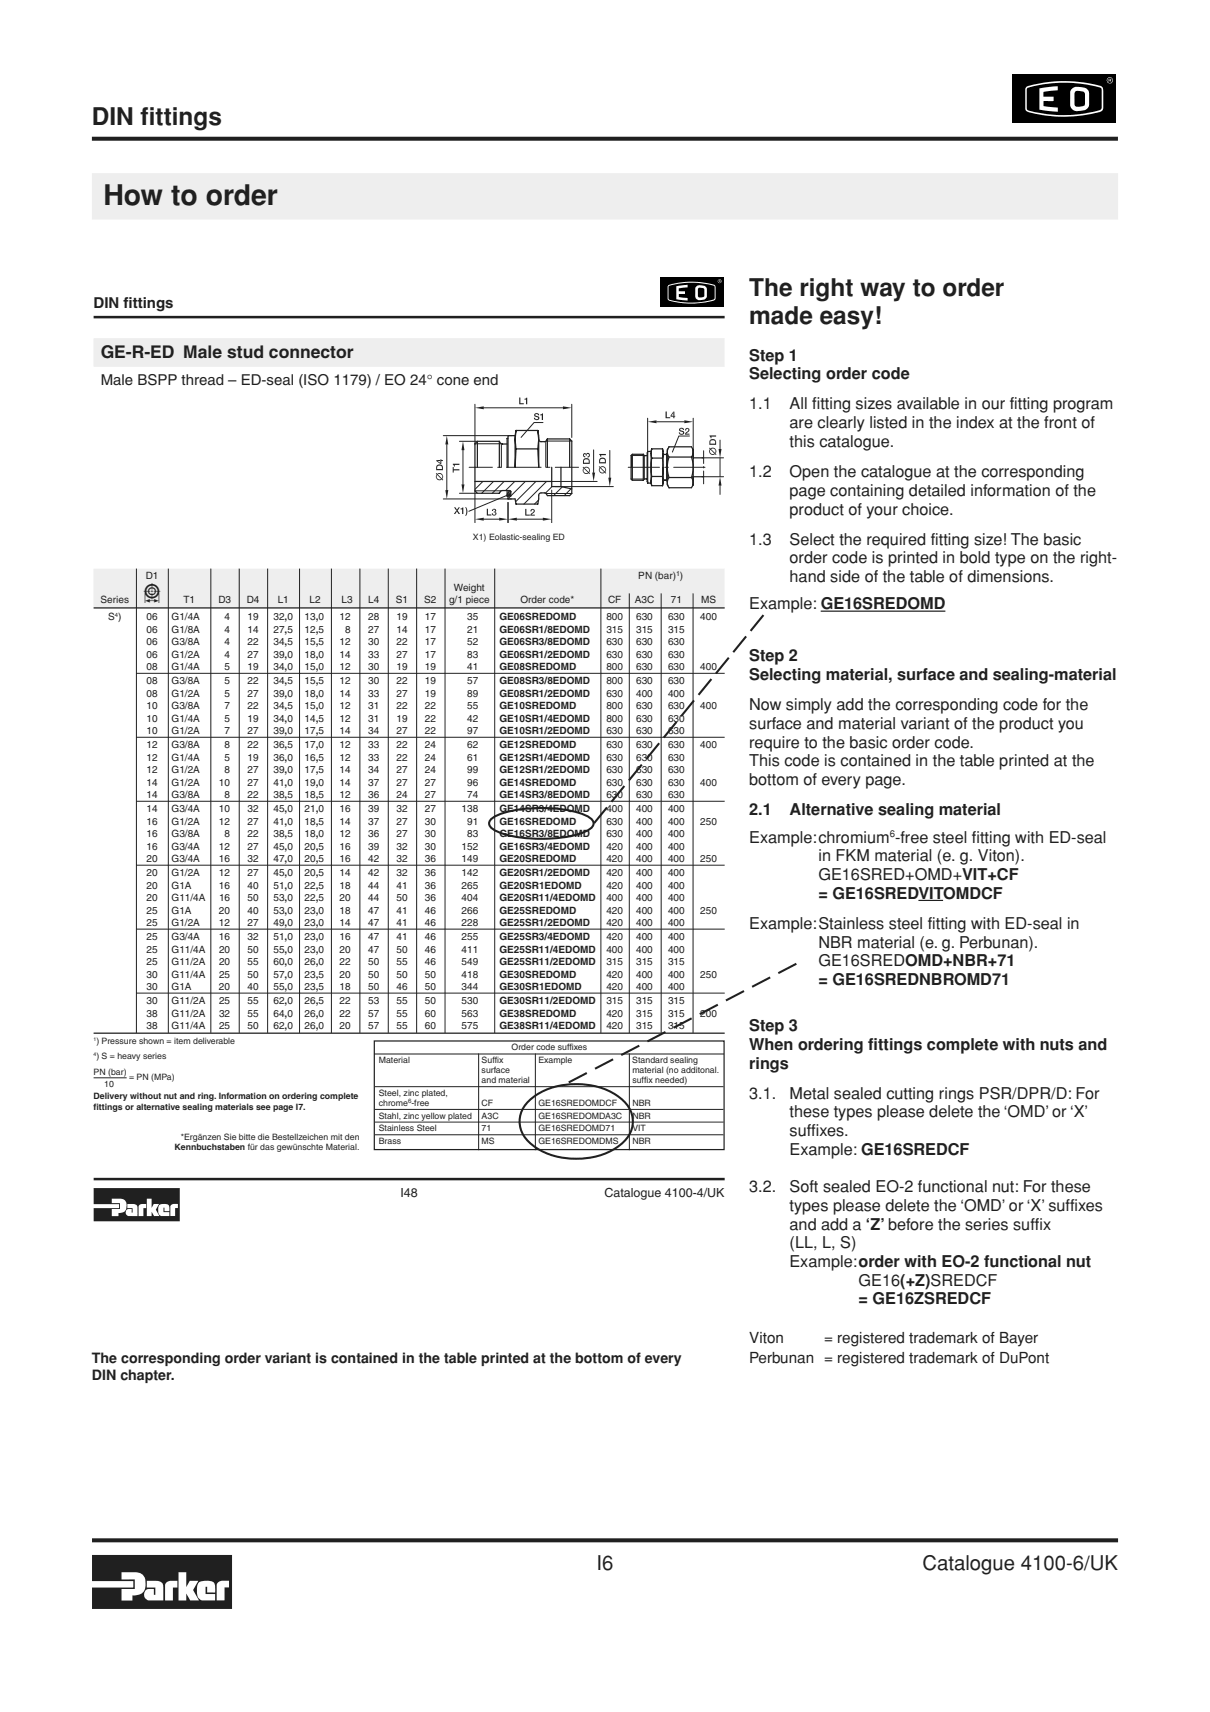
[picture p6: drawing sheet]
<svg xmlns="http://www.w3.org/2000/svg" width="210mm" height="297mm" viewBox="0 0 210 297" stroke-linecap="round" stroke-linejoin="round" font-family="sans-serif">
<defs><g id="words">
<text font-size="4.9" fill="#231f20" x="17.9" y="35.6">How to order</text>
<text font-size="4.3" fill="#231f20" x="24.9" y="104.7">5</text>
<g font-size="4.2" fill="#231f20">
<text x="15.9" y="21.6">DIN fittings</text>
<text x="130" y="51.3">The right way to order</text>
<text x="130" y="56.3">made easy!</text>
</g>
<g font-size="3.5" fill="#231f20">
<text x="103.5" y="272.4">I6</text>
<text x="160" y="272.4">Catalogue 4100-6/UK</text>
</g>
<text font-size="3" fill="#231f20" x="17.5" y="62.1">GE-R-ED Male stud connector</text>
<g font-size="2.8" fill="#231f20">
<text x="130" y="62.6">Step 1</text>
<text x="130" y="65.8">Selecting order code</text>
<text x="130" y="71">1.1</text>
<text x="137" y="71">All fitting sizes available in our fitting program</text>
<text x="137" y="74.3">are clearly listed in the index at the front of</text>
<text x="137" y="77.5">this catalogue.</text>
<text x="130" y="82.8">1.2</text>
<text x="137" y="82.8">Open the catalogue at the corresponding</text>
<text x="137" y="86">page containing detailed information of the</text>
<text x="137" y="89.3">product of your choice.</text>
<text x="130" y="94.5">1.3</text>
<text x="137" y="94.5">Select the required fitting size! The basic</text>
<text x="137" y="97.8">order code is printed in bold type on the right-</text>
<text x="137" y="101">hand side of the table of dimensions.</text>
<text x="130" y="105.7">Example: GE16SREDOMD</text>
<text x="130" y="114.7">Step 2</text>
<text x="130" y="118">Selecting material, surface and sealing-material</text>
<text x="130" y="123.2">Now simply add the corresponding code for the</text>
<text x="130" y="126.5">surface and material variant of the product you</text>
<text x="130" y="129.7">require to the basic order code.</text>
<text x="130" y="133">This code is contained in the table printed at the</text>
<text x="130" y="136.2">bottom of every page.</text>
<text x="130" y="141.4">2.1</text>
<text x="137" y="141.4">Alternative sealing material</text>
<text x="130" y="146.2">Example:chromium -free steel fitting with ED-seal</text>
<text x="142" y="149.4">in FKM material (e. g. Viton).</text>
<text x="142" y="152.7">GE16SRED+OMD+VIT+CF</text>
<text x="142" y="155.9">= GE16SREDVITOMDCF</text>
<text x="130" y="161.2">Example:Stainless steel fitting with ED-seal in</text>
<text x="142" y="164.4">NBR material (e. g. Perbunan).</text>
<text x="142" y="167.7">GE16SREDOMD+NBR+71</text>
<text x="142" y="170.9">= GE16SREDNBROMD71</text>
<text x="130" y="178.9">Step 3</text>
<text x="130" y="182.1">When ordering fittings complete with nuts and</text>
<text x="130" y="185.4">rings</text>
<text x="130" y="190.6">3.1.</text>
<text x="137" y="190.6">Metal sealed cutting rings PSR/DPR/D: For</text>
<text x="137" y="193.9">these types please delete the ‘OMD’ or ‘X’</text>
<text x="137" y="197.1">suffixes.</text>
<text x="137" y="200.4">Example: GE16SREDCF</text>
<text x="130" y="206.9">3.2.</text>
<text x="137" y="206.9">Soft sealed EO-2 functional nut: For these</text>
<text x="137" y="210.1">types please delete the ‘OMD’ or ‘X’ suffixes</text>
<text x="137" y="213.3">and add a ‘Z’ before the series suffix</text>
<text x="137" y="219.8">Example:order with EO-2 functional nut</text>
<text x="137" y="216.6">(LL, L, S)</text>
<text x="149" y="223.1">GE16(+Z)SREDCF</text>
<text x="149" y="226.3">= GE16ZSREDCF</text>
</g>
<g font-size="2.6" fill="#231f20">
<text x="16.2" y="53.5">DIN fittings</text>
<text x="17.5" y="66.9">Male BSPP thread – ED-seal (ISO 1179) / EO 24° cone end</text>
<text x="130" y="233">Viton</text>
<text x="143" y="233">= registered trademark of Bayer</text>
<text x="130" y="236.4">Perbunan = registered trademark of DuPont</text>
</g>
<g font-size="2.5" fill="#231f20">
<text x="15.9" y="236.5">The corresponding order variant is contained in the table printed at the bottom of every</text>
<text x="15.9" y="239.5">DIN chapter.</text>
</g>
<g font-size="2.2" fill="#231f20">
<text x="69.5" y="207.7">I48</text>
<text x="104.8" y="207.7">Catalogue 4100-4/UK</text>
</g>
<g font-size="1.7" fill="#231f20">
<text x="25.3" y="100.5">D1</text>
<text x="110.7" y="100.5">PN (bar) )</text>
<text x="17.5" y="104.7">Series</text>
<text x="18.8" y="107.6">S )</text>
<text x="25.4" y="107.6">06</text>
<text x="29.8" y="107.6">G1/4A</text>
<text x="31.8" y="104.7">T1</text>
<text x="37.9" y="104.7">D3</text>
<text x="39" y="107.6">4</text>
<text x="42.8" y="104.7">D4</text>
<text x="42.9" y="107.6">19</text>
<text x="47.4" y="107.6">32,0</text>
<text x="48.2" y="104.7">L1</text>
<text x="52.8" y="107.6">13,0</text>
<text x="53.7" y="104.7">L2</text>
<text x="58.9" y="107.6">12</text>
<text x="59.3" y="104.7">L3</text>
<text x="63.9" y="107.6">28</text>
<text x="63.9" y="104.7">L4</text>
<text x="68.7" y="104.7">S1</text>
<text x="68.8" y="107.6">19</text>
<text x="73.6" y="104.7">S2</text>
<text x="73.7" y="107.6">17</text>
<text x="77.9" y="104.7">g/1 piece</text>
<text x="78.7" y="102.6">Weight</text>
<text x="81" y="107.6">35</text>
<text x="86.6" y="107.6">GE06SREDOMD</text>
<text x="90.3" y="104.7">Order code*</text>
<text x="105.2" y="107.6">800</text>
<text x="105.5" y="104.7">CF</text>
<text x="110.1" y="104.7">A3C</text>
<text x="110.4" y="107.6">630</text>
<text x="115.9" y="107.6">630</text>
<text x="116.4" y="104.7">71</text>
<text x="121.5" y="107.6">400</text>
<text x="121.6" y="104.7">MS</text>
<text x="25.4" y="109.8">06</text>
<text x="25.4" y="112">06</text>
<text x="29.8" y="109.8">G1/8A</text>
<text x="29.8" y="112">G3/8A</text>
<text x="39" y="109.8">4</text>
<text x="39" y="112">4</text>
<text x="42.9" y="109.8">14</text>
<text x="42.9" y="112">22</text>
<text x="47.4" y="109.8">27,5</text>
<text x="47.4" y="112">34,5</text>
<text x="52.8" y="109.8">12,5</text>
<text x="52.8" y="112">15,5</text>
<text x="58.9" y="112">12</text>
<text x="59.9" y="109.8">8</text>
<text x="63.9" y="109.8">27</text>
<text x="63.9" y="112">30</text>
<text x="68.8" y="109.8">14</text>
<text x="68.8" y="112">22</text>
<text x="73.7" y="109.8">17</text>
<text x="73.7" y="112">17</text>
<text x="81" y="109.8">21</text>
<text x="81" y="112">52</text>
<text x="86.6" y="109.8">GE06SR1/8EDOMD</text>
<text x="86.6" y="112">GE06SR3/8EDOMD</text>
<text x="105.2" y="109.8">315</text>
<text x="105.2" y="112">630</text>
<text x="110.4" y="109.8">315</text>
<text x="110.4" y="112">630</text>
<text x="115.9" y="109.8">315</text>
<text x="115.9" y="112">630</text>
<text x="25.4" y="114.2">06</text>
<text x="25.4" y="116.3">08</text>
<text x="25.4" y="118.7">08</text>
<text x="29.8" y="114.2">G1/2A</text>
<text x="29.8" y="116.3">G1/4A</text>
<text x="29.8" y="118.7">G3/8A</text>
<text x="39" y="114.2">4</text>
<text x="39" y="116.3">5</text>
<text x="39" y="118.7">5</text>
<text x="42.9" y="114.2">27</text>
<text x="42.9" y="116.3">19</text>
<text x="42.9" y="118.7">22</text>
<text x="47.4" y="114.2">39,0</text>
<text x="47.4" y="116.3">34,0</text>
<text x="47.4" y="118.7">34,5</text>
<text x="52.8" y="114.2">18,0</text>
<text x="52.8" y="116.3">15,0</text>
<text x="52.8" y="118.7">15,5</text>
<text x="58.9" y="114.2">14</text>
<text x="58.9" y="116.3">12</text>
<text x="58.9" y="118.7">12</text>
<text x="63.9" y="114.2">33</text>
<text x="63.9" y="116.3">30</text>
<text x="63.9" y="118.7">30</text>
<text x="68.8" y="114.2">27</text>
<text x="68.8" y="116.3">19</text>
<text x="68.8" y="118.7">22</text>
<text x="73.7" y="114.2">17</text>
<text x="73.7" y="116.3">19</text>
<text x="73.7" y="118.7">19</text>
<text x="81" y="114.2">83</text>
<text x="81" y="116.3">41</text>
<text x="81" y="118.7">57</text>
<text x="86.6" y="114.2">GE06SR1/2EDOMD</text>
<text x="86.6" y="116.3">GE08SREDOMD</text>
<text x="86.6" y="118.7">GE08SR3/8EDOMD</text>
<text x="105.2" y="114.2">630</text>
<text x="105.2" y="116.3">800</text>
<text x="105.2" y="118.7">800</text>
<text x="110.4" y="114.2">630</text>
<text x="110.4" y="116.3">630</text>
<text x="110.4" y="118.7">630</text>
<text x="115.9" y="114.2">630</text>
<text x="115.9" y="116.3">630</text>
<text x="115.9" y="118.7">630</text>
<text x="121.5" y="116.3">400</text>
<text x="25.4" y="120.9">08</text>
<text x="25.4" y="123.1">10</text>
<text x="25.4" y="125.3">10</text>
<text x="29.8" y="120.9">G1/2A</text>
<text x="29.8" y="123.1">G3/8A</text>
<text x="29.8" y="125.3">G1/4A</text>
<text x="39" y="120.9">5</text>
<text x="39" y="123.1">7</text>
<text x="39" y="125.3">5</text>
<text x="42.9" y="120.9">27</text>
<text x="42.9" y="123.1">22</text>
<text x="42.9" y="125.3">19</text>
<text x="47.4" y="120.9">39,0</text>
<text x="47.4" y="123.1">34,5</text>
<text x="47.4" y="125.3">34,0</text>
<text x="52.8" y="120.9">18,0</text>
<text x="52.8" y="123.1">15,0</text>
<text x="52.8" y="125.3">14,5</text>
<text x="58.9" y="120.9">14</text>
<text x="58.9" y="123.1">12</text>
<text x="58.9" y="125.3">12</text>
<text x="63.9" y="120.9">33</text>
<text x="63.9" y="123.1">31</text>
<text x="63.9" y="125.3">31</text>
<text x="68.8" y="120.9">27</text>
<text x="68.8" y="123.1">22</text>
<text x="68.8" y="125.3">19</text>
<text x="73.7" y="120.9">19</text>
<text x="73.7" y="123.1">22</text>
<text x="73.7" y="125.3">22</text>
<text x="81" y="120.9">89</text>
<text x="81" y="123.1">55</text>
<text x="81" y="125.3">42</text>
<text x="86.6" y="120.9">GE08SR1/2EDOMD</text>
<text x="86.6" y="123.1">GE10SREDOMD</text>
<text x="86.6" y="125.3">GE10SR1/4EDOMD</text>
<text x="105.2" y="120.9">630</text>
<text x="105.2" y="123.1">800</text>
<text x="105.2" y="125.3">800</text>
<text x="110.4" y="120.9">400</text>
<text x="110.4" y="123.1">630</text>
<text x="110.4" y="125.3">630</text>
<text x="115.9" y="120.9">400</text>
<text x="115.9" y="123.1">630</text>
<text x="115.9" y="125.3">630</text>
<text x="121.5" y="123.1">400</text>
<text x="25.4" y="127.4">10</text>
<text x="25.4" y="129.8">12</text>
<text x="29.8" y="127.4">G1/2A</text>
<text x="29.8" y="129.8">G3/8A</text>
<text x="39" y="127.4">7</text>
<text x="39" y="129.8">8</text>
<text x="42.9" y="127.4">27</text>
<text x="42.9" y="129.8">22</text>
<text x="47.4" y="127.4">39,0</text>
<text x="47.4" y="129.8">36,5</text>
<text x="52.8" y="127.4">17,5</text>
<text x="52.8" y="129.8">17,0</text>
<text x="58.9" y="127.4">14</text>
<text x="58.9" y="129.8">12</text>
<text x="63.9" y="127.4">34</text>
<text x="63.9" y="129.8">33</text>
<text x="68.8" y="127.4">27</text>
<text x="68.8" y="129.8">22</text>
<text x="73.7" y="127.4">22</text>
<text x="73.7" y="129.8">24</text>
<text x="81" y="127.4">97</text>
<text x="81" y="129.8">62</text>
<text x="86.6" y="127.4">GE10SR1/2EDOMD</text>
<text x="86.6" y="129.8">GE12SREDOMD</text>
<text x="105.2" y="127.4">630</text>
<text x="105.2" y="129.8">630</text>
<text x="110.4" y="127.4">630</text>
<text x="110.4" y="129.8">630</text>
<text x="115.9" y="127.4">630</text>
<text x="115.9" y="129.8">630</text>
<text x="121.5" y="129.8">400</text>
<text x="25.4" y="132">12</text>
<text x="25.4" y="134.2">12</text>
<text x="25.4" y="136.4">14</text>
<text x="29.8" y="136.4">G1/2A</text>
<text x="29.8" y="132">G1/4A</text>
<text x="29.8" y="134.2">G1/2A</text>
<text x="38" y="136.4">10</text>
<text x="39" y="132">5</text>
<text x="39" y="134.2">8</text>
<text x="42.9" y="136.4">27</text>
<text x="42.9" y="132">19</text>
<text x="42.9" y="134.2">27</text>
<text x="47.4" y="136.4">41,0</text>
<text x="47.4" y="132">36,0</text>
<text x="47.4" y="134.2">39,0</text>
<text x="52.8" y="132">16,5</text>
<text x="52.8" y="134.2">17,5</text>
<text x="52.8" y="136.4">19,0</text>
<text x="58.9" y="132">12</text>
<text x="58.9" y="134.2">14</text>
<text x="58.9" y="136.4">14</text>
<text x="63.9" y="132">33</text>
<text x="63.9" y="134.2">34</text>
<text x="63.9" y="136.4">37</text>
<text x="68.8" y="132">22</text>
<text x="68.8" y="134.2">27</text>
<text x="68.8" y="136.4">27</text>
<text x="73.7" y="132">24</text>
<text x="73.7" y="134.2">24</text>
<text x="73.7" y="136.4">27</text>
<text x="81" y="132">61</text>
<text x="81" y="134.2">99</text>
<text x="81" y="136.4">96</text>
<text x="86.6" y="132">GE12SR1/4EDOMD</text>
<text x="86.6" y="134.2">GE12SR1/2EDOMD</text>
<text x="86.6" y="136.4">GE14SREDOMD</text>
<text x="105.2" y="132">630</text>
<text x="105.2" y="134.2">630</text>
<text x="105.2" y="136.4">630</text>
<text x="110.4" y="132">630</text>
<text x="110.4" y="134.2">630</text>
<text x="110.4" y="136.4">630</text>
<text x="115.9" y="132">630</text>
<text x="115.9" y="134.2">630</text>
<text x="115.9" y="136.4">630</text>
<text x="121.5" y="136.4">400</text>
<text x="25.4" y="138.5">14</text>
<text x="25.4" y="140.9">14</text>
<text x="25.4" y="143.1">16</text>
<text x="29.8" y="140.9">G3/4A</text>
<text x="29.8" y="143.1">G1/2A</text>
<text x="29.8" y="138.5">G3/8A</text>
<text x="38" y="140.9">10</text>
<text x="38" y="143.1">12</text>
<text x="39" y="138.5">8</text>
<text x="42.9" y="140.9">32</text>
<text x="42.9" y="143.1">27</text>
<text x="42.9" y="138.5">22</text>
<text x="47.4" y="140.9">45,0</text>
<text x="47.4" y="143.1">41,0</text>
<text x="47.4" y="138.5">38,5</text>
<text x="52.8" y="138.5">18,5</text>
<text x="52.8" y="140.9">21,0</text>
<text x="52.8" y="143.1">18,5</text>
<text x="58.9" y="138.5">12</text>
<text x="58.9" y="140.9">16</text>
<text x="58.9" y="143.1">14</text>
<text x="63.9" y="138.5">36</text>
<text x="63.9" y="140.9">39</text>
<text x="63.9" y="143.1">37</text>
<text x="68.8" y="138.5">24</text>
<text x="68.8" y="140.9">32</text>
<text x="68.8" y="143.1">27</text>
<text x="73.7" y="140.9">27</text>
<text x="73.7" y="138.5">27</text>
<text x="73.7" y="143.1">30</text>
<text x="80.1" y="140.9">138</text>
<text x="81" y="138.5">74</text>
<text x="81" y="143.1">91</text>
<text x="86.6" y="138.5">GE14SR3/8EDOMD</text>
<text x="86.6" y="140.9">GE14SR3/4EDOMD</text>
<text x="86.6" y="143.1">GE16SREDOMD</text>
<text x="105.2" y="138.5">630</text>
<text x="105.2" y="140.9">400</text>
<text x="105.2" y="143.1">630</text>
<text x="110.4" y="138.5">630</text>
<text x="110.4" y="140.9">400</text>
<text x="110.4" y="143.1">400</text>
<text x="115.9" y="138.5">630</text>
<text x="115.9" y="140.9">400</text>
<text x="115.9" y="143.1">400</text>
<text x="121.5" y="143.1">250</text>
<text x="25.4" y="145.3">16</text>
<text x="25.4" y="147.4">16</text>
<text x="25.4" y="149.6">20</text>
<text x="29.8" y="147.4">G3/4A</text>
<text x="29.8" y="149.6">G3/4A</text>
<text x="29.8" y="145.3">G3/8A</text>
<text x="38" y="147.4">12</text>
<text x="38" y="149.6">16</text>
<text x="39" y="145.3">8</text>
<text x="42.9" y="147.4">27</text>
<text x="42.9" y="149.6">32</text>
<text x="42.9" y="145.3">22</text>
<text x="47.4" y="147.4">45,0</text>
<text x="47.4" y="149.6">47,0</text>
<text x="47.4" y="145.3">38,5</text>
<text x="52.8" y="145.3">18,0</text>
<text x="52.8" y="147.4">20,5</text>
<text x="52.8" y="149.6">20,5</text>
<text x="58.9" y="145.3">12</text>
<text x="58.9" y="147.4">16</text>
<text x="58.9" y="149.6">16</text>
<text x="63.9" y="145.3">36</text>
<text x="63.9" y="147.4">39</text>
<text x="63.9" y="149.6">42</text>
<text x="68.8" y="145.3">27</text>
<text x="68.8" y="147.4">32</text>
<text x="68.8" y="149.6">32</text>
<text x="73.7" y="147.4">30</text>
<text x="73.7" y="149.6">36</text>
<text x="73.7" y="145.3">30</text>
<text x="80.1" y="147.4">152</text>
<text x="80.1" y="149.6">149</text>
<text x="81" y="145.3">83</text>
<text x="86.6" y="145.3">GE16SR3/8EDOMD</text>
<text x="86.6" y="147.4">GE16SR3/4EDOMD</text>
<text x="86.6" y="149.6">GE20SREDOMD</text>
<text x="105.2" y="145.3">630</text>
<text x="105.2" y="147.4">420</text>
<text x="105.2" y="149.6">420</text>
<text x="110.4" y="145.3">400</text>
<text x="110.4" y="147.4">400</text>
<text x="110.4" y="149.6">400</text>
<text x="115.9" y="145.3">400</text>
<text x="115.9" y="147.4">400</text>
<text x="115.9" y="149.6">400</text>
<text x="121.5" y="149.6">250</text>
<text x="154.4" y="145.3">6</text>
<text x="25.4" y="152">20</text>
<text x="25.4" y="154.2">20</text>
<text x="29.8" y="154.2">G1A</text>
<text x="29.8" y="152">G1/2A</text>
<text x="38" y="152">12</text>
<text x="38" y="154.2">16</text>
<text x="42.9" y="152">27</text>
<text x="42.9" y="154.2">40</text>
<text x="47.4" y="152">45,0</text>
<text x="47.4" y="154.2">51,0</text>
<text x="52.8" y="152">20,5</text>
<text x="52.8" y="154.2">22,5</text>
<text x="58.9" y="152">14</text>
<text x="58.9" y="154.2">18</text>
<text x="63.9" y="152">42</text>
<text x="63.9" y="154.2">44</text>
<text x="68.8" y="152">32</text>
<text x="68.8" y="154.2">41</text>
<text x="73.7" y="152">36</text>
<text x="73.7" y="154.2">36</text>
<text x="80.1" y="152">142</text>
<text x="80.1" y="154.2">265</text>
<text x="86.6" y="152">GE20SR1/2EDOMD</text>
<text x="86.6" y="154.2">GE20SR1EDOMD</text>
<text x="105.2" y="152">420</text>
<text x="105.2" y="154.2">420</text>
<text x="110.4" y="152">400</text>
<text x="110.4" y="154.2">400</text>
<text x="115.9" y="152">400</text>
<text x="115.9" y="154.2">400</text>
<text x="25.4" y="156.4">20</text>
<text x="25.4" y="158.5">25</text>
<text x="25.4" y="160.7">25</text>
<text x="29.8" y="156.4">G11/4A</text>
<text x="29.8" y="158.5">G1A</text>
<text x="29.8" y="160.7">G1/2A</text>
<text x="38" y="160.7">12</text>
<text x="38" y="158.5">20</text>
<text x="38" y="156.4">16</text>
<text x="42.9" y="160.7">27</text>
<text x="42.9" y="158.5">40</text>
<text x="42.9" y="156.4">50</text>
<text x="47.4" y="160.7">49,0</text>
<text x="47.4" y="158.5">53,0</text>
<text x="47.4" y="156.4">53,0</text>
<text x="52.8" y="156.4">22,5</text>
<text x="52.8" y="158.5">23,0</text>
<text x="52.8" y="160.7">23,0</text>
<text x="58.9" y="156.4">20</text>
<text x="58.9" y="158.5">18</text>
<text x="58.9" y="160.7">14</text>
<text x="63.9" y="156.4">44</text>
<text x="63.9" y="158.5">47</text>
<text x="63.9" y="160.7">47</text>
<text x="68.8" y="156.4">50</text>
<text x="68.8" y="158.5">41</text>
<text x="68.8" y="160.7">41</text>
<text x="73.7" y="156.4">36</text>
<text x="73.7" y="158.5">46</text>
<text x="73.7" y="160.7">46</text>
<text x="80.1" y="156.4">404</text>
<text x="80.1" y="158.5">266</text>
<text x="80.1" y="160.7">228</text>
<text x="86.6" y="156.4">GE20SR11/4EDOMD</text>
<text x="86.6" y="158.5">GE25SREDOMD</text>
<text x="86.6" y="160.7">GE25SR1/2EDOMD</text>
<text x="105.2" y="156.4">400</text>
<text x="105.2" y="158.5">420</text>
<text x="105.2" y="160.7">420</text>
<text x="110.4" y="156.4">400</text>
<text x="110.4" y="158.5">400</text>
<text x="110.4" y="160.7">400</text>
<text x="115.9" y="156.4">400</text>
<text x="115.9" y="158.5">400</text>
<text x="115.9" y="160.7">400</text>
<text x="121.5" y="158.5">250</text>
<text x="25.4" y="163.1">25</text>
<text x="25.4" y="165.3">25</text>
<text x="25.4" y="167.5">25</text>
<text x="29.8" y="165.3">G11/4A</text>
<text x="29.8" y="167.5">G11/2A</text>
<text x="29.8" y="163.1">G3/4A</text>
<text x="38" y="163.1">16</text>
<text x="38" y="165.3">20</text>
<text x="38" y="167.5">20</text>
<text x="42.9" y="163.1">32</text>
<text x="42.9" y="165.3">50</text>
<text x="42.9" y="167.5">55</text>
<text x="47.4" y="163.1">51,0</text>
<text x="47.4" y="165.3">55,0</text>
<text x="47.4" y="167.5">60,0</text>
<text x="52.8" y="163.1">23,0</text>
<text x="52.8" y="165.3">23,0</text>
<text x="52.8" y="167.5">26,0</text>
<text x="58.9" y="163.1">16</text>
<text x="58.9" y="165.3">20</text>
<text x="58.9" y="167.5">22</text>
<text x="63.9" y="163.1">47</text>
<text x="63.9" y="165.3">47</text>
<text x="63.9" y="167.5">50</text>
<text x="68.8" y="163.1">41</text>
<text x="68.8" y="165.3">50</text>
<text x="68.8" y="167.5">55</text>
<text x="73.7" y="163.1">46</text>
<text x="73.7" y="165.3">46</text>
<text x="73.7" y="167.5">46</text>
<text x="80.1" y="163.1">255</text>
<text x="80.1" y="165.3">411</text>
<text x="80.1" y="167.5">549</text>
<text x="86.6" y="163.1">GE25SR3/4EDOMD</text>
<text x="86.6" y="165.3">GE25SR11/4EDOMD</text>
<text x="86.6" y="167.5">GE25SR11/2EDOMD</text>
<text x="105.2" y="163.1">420</text>
<text x="105.2" y="165.3">400</text>
<text x="105.2" y="167.5">315</text>
<text x="110.4" y="163.1">400</text>
<text x="110.4" y="165.3">400</text>
<text x="110.4" y="167.5">315</text>
<text x="115.9" y="163.1">400</text>
<text x="115.9" y="165.3">400</text>
<text x="115.9" y="167.5">315</text>
<text x="25.4" y="169.6">30</text>
<text x="25.4" y="171.8">30</text>
<text x="29.8" y="169.6">G11/4A</text>
<text x="29.8" y="171.8">G1A</text>
<text x="38" y="171.8">20</text>
<text x="38" y="169.6">25</text>
<text x="42.9" y="171.8">40</text>
<text x="42.9" y="169.6">50</text>
<text x="47.4" y="171.8">55,0</text>
<text x="47.4" y="169.6">57,0</text>
<text x="52.8" y="169.6">23,5</text>
<text x="52.8" y="171.8">23,5</text>
<text x="58.9" y="169.6">20</text>
<text x="58.9" y="171.8">18</text>
<text x="63.9" y="169.6">50</text>
<text x="63.9" y="171.8">50</text>
<text x="68.8" y="169.6">50</text>
<text x="68.8" y="171.8">46</text>
<text x="73.7" y="169.6">50</text>
<text x="73.7" y="171.8">50</text>
<text x="80.1" y="169.6">418</text>
<text x="80.1" y="171.8">344</text>
<text x="86.6" y="169.6">GE30SREDOMD</text>
<text x="86.6" y="171.8">GE30SR1EDOMD</text>
<text x="105.2" y="169.6">420</text>
<text x="105.2" y="171.8">420</text>
<text x="110.4" y="169.6">400</text>
<text x="110.4" y="171.8">400</text>
<text x="115.9" y="169.6">400</text>
<text x="115.9" y="171.8">400</text>
<text x="121.5" y="169.6">250</text>
<text x="25.4" y="174.2">30</text>
<text x="25.4" y="176.4">38</text>
<text x="25.4" y="178.6">38</text>
<text x="29.8" y="174.2">G11/2A</text>
<text x="29.8" y="176.4">G11/2A</text>
<text x="29.8" y="178.6">G11/4A</text>
<text x="38" y="174.2">25</text>
<text x="38" y="176.4">32</text>
<text x="38" y="178.6">25</text>
<text x="42.9" y="174.2">55</text>
<text x="42.9" y="176.4">55</text>
<text x="42.9" y="178.6">50</text>
<text x="47.4" y="174.2">62,0</text>
<text x="47.4" y="176.4">64,0</text>
<text x="47.4" y="178.6">62,0</text>
<text x="52.8" y="174.2">26,5</text>
<text x="52.8" y="176.4">26,0</text>
<text x="52.8" y="178.6">26,0</text>
<text x="58.9" y="174.2">22</text>
<text x="58.9" y="176.4">22</text>
<text x="58.9" y="178.6">20</text>
<text x="63.9" y="174.2">53</text>
<text x="63.9" y="176.4">57</text>
<text x="63.9" y="178.6">57</text>
<text x="68.8" y="174.2">55</text>
<text x="68.8" y="176.4">55</text>
<text x="68.8" y="178.6">55</text>
<text x="73.7" y="174.2">50</text>
<text x="73.7" y="176.4">60</text>
<text x="73.7" y="178.6">60</text>
<text x="80.1" y="174.2">530</text>
<text x="80.1" y="176.4">563</text>
<text x="80.1" y="178.6">575</text>
<text x="86.6" y="174.2">GE30SR11/2EDOMD</text>
<text x="86.6" y="176.4">GE38SREDOMD</text>
<text x="86.6" y="178.6">GE38SR11/4EDOMD</text>
<text x="105.2" y="174.2">315</text>
<text x="105.2" y="176.4">420</text>
<text x="105.2" y="178.6">420</text>
<text x="110.4" y="174.2">315</text>
<text x="110.4" y="176.4">315</text>
<text x="110.4" y="178.6">315</text>
<text x="115.9" y="174.2">315</text>
<text x="115.9" y="176.4">315</text>
<text x="115.9" y="178.6">315</text>
<text x="121.5" y="176.4">200</text>
</g>
<g font-size="1.5" fill="#231f20">
<text x="82" y="93.7">X1) Eolastic-sealing ED</text>
<text x="16.7" y="181.2">) Pressure shown = item deliverable</text>
<text x="16.7" y="183.7">) S = heavy series</text>
<text x="65.7" y="184.5">Material</text>
<text x="83.5" y="184.5">Suffix</text>
<text x="88.7" y="182.3">Order code suffixes</text>
<text x="93.4" y="184.5">Example</text>
<text x="109.7" y="184.5">Standard sealing</text>
<text x="16.2" y="186.4">PN (bar)</text>
<text x="16.2" y="190.7">Delivery without nut and ring. Information on ordering complete</text>
<text x="18.1" y="188.6">10</text>
<text x="22.4" y="187.4">= PN (MPa)</text>
<text x="65.7" y="191.9">chrome -free</text>
<text x="65.7" y="190.1">Steel, zinc plated,</text>
<text x="83.5" y="186.2">surface</text>
<text x="83.6" y="187.9">and material</text>
<text x="83.6" y="191.9">CF</text>
<text x="93.4" y="191.9">GE16SREDOMDCF</text>
<text x="109.7" y="186.2">material (no additonal.</text>
<text x="109.7" y="187.9">suffix needed)</text>
<text x="109.7" y="191.9">NBR</text>
<text x="16.2" y="192.6">fittings or alternative sealing materials see page I7.</text>
<text x="31.3" y="197.7">*Ergänzen Sie bitte die Bestellzeichen mit den</text>
<text x="65.7" y="194.1">Stahl, zinc yellow plated</text>
<text x="65.7" y="196.3">Stainless Steel</text>
<text x="83.6" y="194.1">A3C</text>
<text x="83.6" y="196.3">71</text>
<text x="93.4" y="196.3">GE16SREDOMD71</text>
<text x="93.4" y="194.1">GE16SREDOMDA3C</text>
<text x="109.7" y="196.3">VIT</text>
<text x="109.7" y="194.1">NBR</text>
<text x="30.3" y="199.6">Kennbuchstaben für das gewünschte Material.</text>
<text x="65.7" y="198.5">Brass</text>
<text x="83.6" y="198.5">MS</text>
<text x="93.4" y="198.5">GE16SREDOMDMS</text>
<text x="109.7" y="198.5">NBR</text>
</g>
<text font-size="1.2" fill="#231f20" x="117.3" y="99.9">1</text>
<text font-size="1.1" fill="#231f20" x="70.8" y="191.4">6</text>
<text font-size="1" fill="#231f20" x="19.9" y="107.1">4</text>
<g font-size=".9" fill="#231f20">
<text x="16.2" y="180.7">1</text>
<text x="16.2" y="183.2">4</text>
</g>
</g></defs>
<path d="M-.1 11.1h1.1" fill="none" stroke="#000" stroke-width=".21"/>
<path d="M0 9.6h3v3h-3z" fill="#fff"/>
<path d="M-.1 285.9h1.1" fill="none" stroke="#000" stroke-width=".21"/>
<g fill="#fff">
<path d="M0 284.5h4v3h-4z"/>
<path d="M0 288.5h5.9v7h-5.9z"/>
</g>
<path d="M175.7 12.9h17.9v8.3h-17.9z" fill="#000"/>
<circle cx="192.5" cy="13.9" r=".54" fill="#fff"/>
<circle cx="192.5" cy="13.9" r=".46" fill="#000"/>
<path d="M192.3 13.7l.5 .1-.1 .2 .1 .2-.4-.2-.1 .2z" fill="#fff"/>
<path d="M192.4 13.8l.3 .1h-.3z" fill="#000"/>
<path d="M178.1 15.1a21.9 21.9 0 0 1 13.1 0l.2 .5v3.1a.92 .92 0 0 1-1.1 .8 23.1 23.1 0 0 1-12.1-.1l-.3-.5v-3.5z" fill="#fff"/>
<path d="M178.2 15.3a22 22 0 0 1 12.8 0l.1 .3-.1 3.3a2.05 2.05 0 0 1-1.4 .5 22.5 22.5 0 0 1-11.4-.3l-.1-.4z" fill="#000"/>
<g fill="#fff">
<path d="M180.3 15.3l3.2-.3v.7l-2.5 .3v.8h1.8v.7h-1.8v.9l2.5 .3v.7l-3.2-.4z"/>
<path d="M185.9 15.5a2.54 2.54 0 0 1 2.5-.2l.5 .6v2.4a1.36 1.36 0 0 1-1.4 .9 1.34 1.34 0 0 1-1.9-.9v-2.3z"/>
</g>
<path d="M186.5 15.9a1.65 1.65 0 0 1 1.7 .3v1.8a.78 .78 0 0 1-1 .5 .57 .57 0 0 1-.6 0 .57 .57 0 0 1-.2-.6v-1.6z" fill="#000"/>
<path d="M16 269.8h24.3v9.4h-24.3v-3.8h7.1v-1.1h-7.1z" fill="#231f20"/>
<g fill="#fff">
<path d="M21.1 272.8h1.9a1.81 1.81 0 0 1 2.3 2.1 1.85 1.85 0 0 1-2.3 1.9v.9h-1.9v-2h2.3v-1.7h-2.3z"/>
<path d="M31 272.8h1.3v2.6l.6-1.1h1.5l-.9 1.6 1 1.8h-1.5l-.7-1.2v1.2h-1.3z"/>
<path d="M34.4 274.6a2.39 2.39 0 0 1 2.8 .1l.1 1.6h-1.4v-1h-.2v1.3h1.6v1.1l-2.5-.1a2.18 2.18 0 0 1-.6-2.4z"/>
<path d="M28.8 274.7l.8-.4h1.2v1.1h-.8v2.3h-1.4v-2.7z"/>
<path d="M25.5 274.3h1.6a1.05 1.05 0 0 1 1.2 1.1v2.3h-2.5a1.02 1.02 0 0 1-.8-1.2 1.02 1.02 0 0 1 1.2-.8h.5v1h.3v-1.3h-1.5z"/>
<path d="M37.7 274.7l.8-.4h1.2v1.1h-.7l-.1 2.3h-1.3v-2.7z"/>
</g>
<path d="M15.9 24.1h178M16 267.3h178" fill="none" stroke="#231f20" stroke-width=".7" stroke-linecap="butt"/>
<path d="M114.5 48.1h11v5.2h-11z" fill="#000"/>
<circle cx="124.8" cy="48.8" r=".34" fill="#fff"/>
<circle cx="124.8" cy="48.8" r=".28" fill="#000"/>
<path d="M124.7 48.6l.3 .1v.2l-.2-.1-.1 .1z" fill="#fff"/>
<path d="M124.8 48.7h.1z" fill="#000"/>
<path d="M115.9 49.5a13.2 13.2 0 0 1 8.1 0l.1 .3v1.9a.65 .65 0 0 1-.8 .6 13.4 13.4 0 0 1-7.4-.3l-.1-.1z" fill="#fff"/>
<path d="M116 49.7a13.7 13.7 0 0 1 7.8-.1l.2 .2v1.9a3.9 3.9 0 0 1-2.3 .7l-2.6 .1a8.5 8.5 0 0 1-3.1-.6z" fill="#000"/>
<g fill="#fff">
<path d="M117.3 49.7l2-.3v.5l-1.6 .1v.5h1.1v.5h-1v.5l1.5 .2v.4l-2-.2z"/>
<path d="M120.9 49.6a1.44 1.44 0 0 1 1.7 .4v1.5a1.23 1.23 0 0 1-1.9 .1l-.1-1.6z"/>
</g>
<path d="M121.1 50.1a.68 .68 0 0 1 1.1 .1v1.1a.67 .67 0 0 1-1.1 .1z" fill="#000"/>
<path d="M16.2 206.1h15v5.8h-15v-2.3h4.5v-.7h-4.5z" fill="#231f20"/>
<g fill="#fff">
<path d="M19.4 208h1.1a1.17 1.17 0 0 1 1.5 1.4 1.13 1.13 0 0 1-1.4 1.1v.5h-1.2v-1.2h1.4v-1h-1.4z"/>
<path d="M25.5 208h.8v1.6l.4-.7h.9l-.6 1 .7 1.1h-1l-.4-.7v.7h-.8z"/>
<path d="M27.6 209.1l.5-.2a1.21 1.21 0 0 1 1.2 .3l.1 .9h-.9v-.6h-.1v.8h1v.7h-1.4a1.34 1.34 0 0 1-.4-1.9z"/>
<path d="M24.2 209.1l.4-.2h.8v.7h-.5v1.4h-.9v-1.7z"/>
<path d="M22.1 208.9h.6a.94 .94 0 0 1 1.1 .5l.1 1.6h-1.6a.66 .66 0 0 1-.5-.9 .66 .66 0 0 1 .9-.3h.1v.6h.2v-.8h-.9z"/>
<path d="M29.7 209.1l.4-.2h.8v.7h-.5v1.4h-.9v-1.7z"/>
</g>
<path d="M16.2 55h109.5M16.2 204.6h109.5" fill="none" stroke="#231f20" stroke-width=".44"/>
<g fill="none" stroke="#231f20" stroke-width=".21">
<path d="M109.7 78.8v2.3M111.6 78.8h-1.9l-.2 .2v4.1M111.6 78.8l.2 .3h.5M111.6 78.8v2.3M112.3 78.6v2.5M113 78.3v2.8v-1.6M113 78.3h-.7v2.8M113 77.9v1.6M113 79.5h1.9M114.9 77.9h-1.9v.4M115 78.7l-.1 .8M115 78.7l-.1-.8 .1 3.2-.1-1.6"/>
<path d="M115.8 78.6l-.3 .3-.3-.1-.2-.2M116.1 79.3h3.8M120.2 78l-.3-.5h-3.8l-.3 .5v3.1M122.1 79.4h-1.9v-1.4v3.1"/>
</g>
<path d="M109.5 79h2.3v2.1M112.3 72.6v5.7M113.9 73.2h4.8M115.6 78.8v2.3M115.6 78.8h.2M120.2 72.6v5.4M109 81.1h5.4M115.3 81.1h.6M116.9 81.1h5.4" fill="none" stroke="#231f20" stroke-width=".17"/>
<g fill="#231f20">
<path d="M112.3 73.2l1.6-.3v.5z"/>
<path d="M118.7 72.9l1.5 .3-1.5 .2z"/>
<path d="M115.5 71.4h.2v1h.6v.2h-.8z" fill-rule="evenodd"/>
<path d="M116.8 71.4h.2l-.5 .7h.6v.2h-.1v.3h-.2v-.3h-.5v-.2z" fill-rule="evenodd"/>
<path d="M117 71.4v.7h-.5h.3v-.5z" fill-rule="evenodd"/>
</g>
<g fill="none" stroke="#231f20" stroke-width=".21">
<path d="M116.1 79.3l-.3 1.4v1.3a2.07 2.07 0 0 1 0 1.7l.1 .6M116.1 77.5h.1M120.1 77.8l.1 .8a1.95 1.95 0 0 0 0 1.8v1.1l-.3 1.4M109.5 83.1l.2 .2h1.9M109.7 81.1v2.2M111.6 81.1v2.2M112.3 83.1h-.5l-.2 .2M112.3 81.1v2.5M112.3 81.1v2.7h.7v.5M113 82.7v1.6h1.9M113 82.7v-1.6v2.7M113 82.7h1.9"/>
<path d="M114.9 82.7l.1 .8M114.9 82.7l.1-1.6-.1 3.2M115 83.5l-.1 .8M115 83.5l.2-.2h.3l.3 .2M115.8 81.1v3l.3 .5h3.8l.3-.5M116.1 82.9h3.8M119.9 82.9l.3 .7-.1 .7M120.2 81.1v3v-1.4h1.9"/>
</g>
<path d="M122.1 78.2v2.2M111.8 81.1v2h-2.3M115.6 81.1v2.2M115.6 83.4h.2M122.1 81v.2M122.1 81.7v2.2" fill="none" stroke="#231f20" stroke-width=".17"/>
<circle cx="116.1" cy="84.6" r=".11" fill="#231f20"/>
<path d="M115.9 77.8l-.1 .8 .3 .7" fill="none" stroke="#231f20" stroke-width=".21"/>
<path d="M121.8 79.4h3.7M124.9 76.4v1.5M121.8 82.7h3.7M124.9 84.3v1.5" fill="none" stroke="#231f20" stroke-width=".17"/>
<g fill="#231f20">
<path d="M124.1 77.9l.2 .4-.2 .4z" fill-rule="evenodd"/>
<path d="M123.3 77.8v-.1a.63 .63 0 0 1 .8 .2v.4l-.2-.4-.3-.1-.3 .1z" fill-rule="evenodd"/>
<path d="M123.2 78.3v.2a.48 .48 0 0 0 .7 .2l-.1 .2h-.4l-.2-.2z" fill-rule="evenodd"/>
<path d="M123.1 77.9l.1 .8-.2-.3z" fill-rule="evenodd"/>
<path d="M123.1 77.7l.2 .1 .7 .8 .1-.7v.8l.2 .2-.1 .1-.3-.2-.6-.8-.1 .7-.1-.8-.1-.1z" fill-rule="evenodd"/>
<path d="M123.2 76.3l.4-.1 .5 .1v.7l-.2-.6a.43 .43 0 0 0-.7 .3v.1z" fill-rule="evenodd"/>
<path d="M123.2 76.3v.7h.9v-.7l.1 .3v.6h-1.1z" fill-rule="evenodd"/>
<path d="M123.1 75.5h1.1v.3h-.8v.2h-.1z" fill-rule="evenodd"/>
</g>
<path d="M124.9 79.4v3.3" fill="none" stroke="#231f20" stroke-width=".17"/>
<g fill="#231f20">
<path d="M124.7 77.9h.5l-.3 1.5z"/>
<path d="M124.9 82.7l.3 1.6h-.5z"/>
</g>
<path d="M119.6 75.7h-1.8l-1.2 2.7" fill="none" stroke="#231f20" stroke-width=".17"/>
<g fill="#231f20">
<path d="M117.7 75h.3v.2l.3 .1h-.5z" fill-rule="evenodd"/>
<path d="M117.8 74.4h.4a.18 .18 0 0 0-.2 .2 .18 .18 0 0 0 .3 .1l.3 .1 .1 .2a.48 .48 0 0 1-.3 .4 .48 .48 0 0 1-.5-.1h.4a.21 .21 0 0 0 .2-.3 .21 .21 0 0 0-.3-.1 .33 .33 0 0 1-.4-.2 .33 .33 0 0 1 0-.3z" fill-rule="evenodd"/>
<path d="M117.9 74.3l.1-.1a.44 .44 0 0 1 .7 .4z" fill-rule="evenodd"/>
<path d="M119.2 74.4h.3l.1 .3-.6 .5h.6v.2h-.8l.1-.3 .5-.4v-.2z" fill-rule="evenodd"/>
<path d="M119 74.3l.3-.1 .2 .2h-.4l-.1 .3h-.2z" fill-rule="evenodd"/>
</g>
<g fill="none" stroke="#231f20" stroke-width=".21">
<path d="M82.8 76.6l-.4 .4v8.2l.4 .4h3.8l.2-.2M82.8 76.6h3.8M82.8 76.6v4.5M86.6 76.6l.4 .4h1M86.6 76.6v4.5M88.1 76.1h-.1v5M89.4 75.6h-1.3v5.5M89.5 74.7l-.1 1.6 .1 1.6-.1 3.2v-5.5zM89.5 77.9h3.8M89.5 74.7h3.8M93.3 74.7l.2 .9v5.5l-.2-3.2 .2-1.6zM93.5 76.2l.2 .4h.7"/>
<path d="M99.2 76.5v9.1l-.4 .4h-3.8l-.2-.3M82.4 83.5h13.3M87.2 85.1h1.3l.1 1h-.6v-1M93.5 85.9l-.2 1.6h-3.8l-.1-.9h-1.3v-.5M93.9 85.5h.5M95.7 81.1v3.3h1.6l1.9 .4"/>
</g>
<path d="M82.4 77h4.6v4.1h-.7M81.4 81.1h4M82.4 85.2h4.6M82.4 85.2v5.5M83.9 90.1h2.7M87.9 81.1h6M88.1 87.2v3.5M94.7 85.6h4.5M94.8 81.1h.6M96.3 81.1h4.1" fill="none" stroke="#231f20" stroke-width=".17"/>
<g fill="#231f20">
<path d="M86.6 89.8l1.5 .3-1.5 .2z"/>
<path d="M82.4 90.1l1.5-.3v.5z"/>
<path d="M84.4 88.3h.2v1h.6v.1h-.8z" fill-rule="evenodd"/>
<path d="M85.3 89.1h.2l.1 .2h.5l-.6 .1z" fill-rule="evenodd"/>
<path d="M85.7 88.9h.4v.4h-.4l.2-.2z" fill-rule="evenodd"/>
<path d="M85.6 88.8h.4h-.1l.2 .1h-.5z" fill-rule="evenodd"/>
<path d="M85.4 88.4h.3l-.2 .3h-.2z" fill-rule="evenodd"/>
<path d="M85.4 88.4l.3-.1 .3 .1v.4h-.3a.17 .17 0 0 0 .2-.2 .17 .17 0 0 0-.2-.2z" fill-rule="evenodd"/>
</g>
<path d="M88.1 87.2v3.5M89.7 90.1h4.5M95.7 85v5.7" fill="none" stroke="#231f20" stroke-width=".17"/>
<g fill="#231f20">
<path d="M88.1 90.1l1.6-.3v.5z"/>
<path d="M94.2 89.8l1.5 .3-1.5 .2z"/>
<path d="M91.1 88.3h.2v1h.6v.2h-.8z" fill-rule="evenodd"/>
<path d="M92.4 88.4h.3l.1 .3-.6 .6h.6v.2h-.8l.1-.3 .4-.4a.21 .21 0 0 0 .1-.2 .21 .21 0 0 0-.2-.2z" fill-rule="evenodd"/>
<path d="M92.1 88.4l.3-.1 .3 .1-.4 .1-.1 .2h-.2z" fill-rule="evenodd"/>
</g>
<path d="M79.7 76.6h3M80.3 78.1v5.9M79.7 85.6h3.1" fill="none" stroke="#231f20" stroke-width=".17"/>
<g fill="#231f20">
<path d="M80.3 76.6l.3 1.5h-.5z"/>
<path d="M80.1 84h.5l-.3 1.6z"/>
<path d="M78.5 81h.2v.4h1v.2h-1v.4h-.2z" fill-rule="evenodd"/>
<path d="M78.6 80.5h1.1v.2h-.8v.2h-.2z" fill-rule="evenodd"/>
</g>
<path d="M76.9 75.6h11.8M77.5 77.1v7.9M76.9 86.6h11.8" fill="none" stroke="#231f20" stroke-width=".17"/>
<g fill="#231f20">
<path d="M77.3 85h.5l-.3 1.6z"/>
<path d="M77.5 75.6l.3 1.5h-.5z"/>
<path d="M76.7 82.3l.2 .4-.2 .4z" fill-rule="evenodd"/>
<path d="M75.9 82.2l.4-.1 .3 .1 .1 .1v.4l-.2-.4-.3-.1-.3 .1z" fill-rule="evenodd"/>
<path d="M75.8 82.7l.2 .4h.5v.2h-.3l-.3-.1-.1-.1z" fill-rule="evenodd"/>
<path d="M75.7 82.3l.1 .8-.2-.3z" fill-rule="evenodd"/>
<path d="M75.7 82.1l.2 .1 .7 .8 .1-.7v.8l.2 .2-.1 .1-.3-.1-.6-.9-.1 .7-.1-.8-.1-.1z" fill-rule="evenodd"/>
<path d="M75.8 80.7l.4-.1 .4 .1 .1 .7-.1-.5-.2-.1h-.4l-.2 .4z" fill-rule="evenodd"/>
<path d="M75.8 80.8v.6h.9v-.7l.1 .3v.6h-1.1z" fill-rule="evenodd"/>
<path d="M75.7 79.8l.7 .5v-.6h.2v.1h.2v.2h-.2v.5h-.2l-.7-.5z" fill-rule="evenodd"/>
<path d="M75.7 79.8h.7v.5v-.3h-.5z" fill-rule="evenodd"/>
</g>
<path d="M95 76.2v4.9M98.8 76.2h-3.8l-.3 .4h-.3M99.2 76.5l-.4-.3v4.9M87.2 85.1l-.4 .3M88.4 85.1l-.4 .7M93.9 85.5l-.3 .1-.1 .3M94.4 85.5l.4 .2M97.3 81.1v3.3" fill="none" stroke="#231f20" stroke-width=".21"/>
<g fill="none" stroke="#231f20" stroke-width=".17">
<path d="M94.7 76.6v4.5M94.7 76.5h4.5M83.8 83.5l-1.4 1.4M85.6 83.5l-2 2.1M87.4 83.5l-2 2.1M88.6 86.1l-.5 .4M89.3 83.5l-1.6 1.6M91.1 83.5l-2.5 2.5M93 83.5l-3.6 3.6M93.4 86.8l-.7 .7M94.8 83.5l-3.9 4M95.8 84.4l-1.2 1.2"/>
<path d="M97.5 84.5l-1.5 1.5M99.1 84.8l-1.2 1.2"/>
</g>
<g fill="#231f20">
<path d="M88.6 85.3v.8z"/>
<path d="M88.6 85.2v.9z"/>
<path d="M88.6 85.2v.9h-.6z"/>
<path d="M88.6 85.2l-.6 .9z"/>
<path d="M88.6 85.2l-.6 .9v-.3z"/>
<path d="M88.5 85.1l-.5 .7z"/>
<path d="M88.4 85.1h.1l-.5 .7z"/>
<path d="M88.4 85.1h.1z"/>
</g>
<path d="M82.4 70.1v7.1M83.9 70.8h13.8M99.2 70.1v5.8" fill="none" stroke="#231f20" stroke-width=".17"/>
<g fill="#231f20">
<path d="M82.4 70.8l1.5-.3v.5z"/>
<path d="M97.7 70.5l1.5 .3-1.5 .2z"/>
<path d="M90.1 69h.2v1h.6v.1h-.8z" fill-rule="evenodd"/>
<path d="M91 69.2l.5-.2v1.1h-.2v-.8h-.3z" fill-rule="evenodd"/>
</g>
<path d="M105.8 78.2v4.7M96.3 84.4h10.1" fill="none" stroke="#231f20" stroke-width=".17"/>
<g fill="#231f20">
<path d="M105.5 82.9h.5l-.2 1.5z"/>
<path d="M105 81.1l.1 .4-.1 .4z" fill-rule="evenodd"/>
<path d="M104.2 81h.6l.2 .1v.4a.48 .48 0 0 0-.8-.4z" fill-rule="evenodd"/>
<path d="M104 81.5l.2 .4h.6v.2h-.3h-.3l-.2-.2z" fill-rule="evenodd"/>
<path d="M104 81.1v.8l-.1-.4z" fill-rule="evenodd"/>
<path d="M104 80.9l.2 .1 .7 .8 .1-.7v.8l.2 .2-.1 .1-.3-.1-.7-.9-.1 .7v-.8l-.1-.1z" fill-rule="evenodd"/>
<path d="M104.1 79.5l.4-.1 .4 .1v.7v-.4l-.2-.2-.5 .1-.1 .3z" fill-rule="evenodd"/>
<path d="M104.1 79.6v.6h.8l.1-.7 .1 .3v.6h-1.2z" fill-rule="evenodd"/>
<path d="M104 78.8h1.1v.2h-.8v.3h-.2z" fill-rule="evenodd"/>
</g>
<path d="M103 78.1v3.9M95.5 83.5h8.1" fill="none" stroke="#231f20" stroke-width=".17"/>
<g fill="#231f20">
<path d="M102.7 82h.5l-.2 1.5z"/>
<path d="M102.2 81.2l.1 .4-.1 .4z" fill-rule="evenodd"/>
<path d="M101.4 81.1l.3-.1 .4 .1 .1 .1v.4l-.2-.4-.3-.1-.3 .1z" fill-rule="evenodd"/>
<path d="M101.2 81.6l.2 .4h.6v.2h-.3l-.3-.1-.2-.1z" fill-rule="evenodd"/>
<path d="M101.2 81.2v.8l-.1-.3z" fill-rule="evenodd"/>
<path d="M101.2 81l.2 .1 .7 .8 .1-.7v.8l.2 .2-.1 .1-.3-.1-.7-.9-.1 .7v-.8l-.1-.1z" fill-rule="evenodd"/>
<path d="M101.3 79.6l.4-.1 .4 .1v.7v-.4l-.2-.2-.5 .1-.1 .3z" fill-rule="evenodd"/>
<path d="M101.3 79.7v.6h.8l.1-.7 .1 .3v.6h-1.2z" fill-rule="evenodd"/>
<path d="M102.2 78.6l.1 .5-.4 .3v-.2l.3-.1z" fill-rule="evenodd"/>
<path d="M101.8 78.6h.4v.4a.2 .2 0 0 0-.3-.2 .2 .2 0 0 0-.1 .2z" fill-rule="evenodd"/>
<path d="M101.6 78.7l.1 .1 .1-.2v.5h-.2z" fill-rule="evenodd"/>
<path d="M101.3 79l.2 .2v.2l-.2-.1z" fill-rule="evenodd"/>
<path d="M101.2 78.7h.4v.3a.17 .17 0 0 0-.1-.2 .17 .17 0 0 0-.2 .2v.3l-.2-.3z" fill-rule="evenodd"/>
</g>
<path d="M94.2 73.3h-1.6l-2.2 2.6" fill="none" stroke="#231f20" stroke-width=".17"/>
<g fill="#231f20">
<path d="M92.6 72.5h.2l.1 .2h.2h-.4z" fill-rule="evenodd"/>
<path d="M92.7 71.8h.4a.16 .16 0 0 0-.2 .2 .16 .16 0 0 0 .1 .1l.5 .3a.47 .47 0 0 1-.2 .5 .47 .47 0 0 1-.6-.2h.4a.21 .21 0 0 0 .3-.2 .22 .22 0 0 0-.4-.2l-.3-.1z" fill-rule="evenodd"/>
<path d="M92.8 71.8l.5-.1 .2 .3h-.2l-.1-.1-.5-.1z" fill-rule="evenodd"/>
<path d="M93.7 71.9l.5-.2v1.2h-.2v-.8h-.3z" fill-rule="evenodd"/>
</g>
<path d="M88.3 85.8l-7 2.9" fill="none" stroke="#231f20" stroke-width=".17"/>
<g fill="#231f20">
<path d="M79.1 88.6l.2 .1-.3 .5h-.3z"/>
<path d="M78.8 88h.2l.3 .4-.2 .2z"/>
<path d="M79.5 88h.3l-.4 .6 .4 .6h-.2l-.5-.6z" fill-rule="evenodd"/>
<path d="M79.9 88.2l.5-.2v1.2h-.2v-.8h-.3z" fill-rule="evenodd"/>
<path d="M80.7 88l.2 .1 .2 .6-.3 .8h-.1l.2-.7z" fill-rule="evenodd"/>
</g>
<path d="M16.2 61.2h109.5" fill="none" stroke="#eeeeef" stroke-width="4.9" stroke-linecap="butt"/>
<path d="M16.2 102.1h109.5" fill="none" stroke="#eeeeef" stroke-width="6.8" stroke-linecap="butt"/>
<path d="M16.2 105.5h109.5M16.2 179.3h109.5M64.9 180.6h60.7v18.9h-60.7z" fill="none" stroke="#231f20" stroke-width=".22"/>
<g fill="none" stroke="#231f20" stroke-width=".17">
<path d="M23.7 98.7v80.5M29.2 98.7v80.5M36.6 98.7v80.5M41.5 98.7v80.5M46.4 98.7v80.5M52 98.7v80.5M57.5 98.7v80.5M62.4 98.7v80.5M67.4 98.7v80.5M72.3 98.7v80.5M77.2 98.7v80.5M85.8 98.7v80.5"/>
<path d="M104.2 98.7v80.5M23.6 116.8h102.1M109.2 103v76.2M114.7 103v76.2M120.2 103v76.2M23.6 127.9h102.1M23.6 139h102.1M23.6 150.1h102.1M23.6 161.2h102.1M23.6 172.3h102.1M16.2 187h5.8M65 182.9h60.6"/>
<path d="M65 188.5h60.5M65 192.5h60.5M65 194.7h60.5M65 196.9h60.5M83 182.8v16.8M92.9 182.8v16.8M109.2 182.8v16.8"/>
</g>
<path d="M15.9 34.1h178.1" fill="none" stroke="#eeeeef" stroke-width="8" stroke-linecap="butt"/>
<path d="M142.4 106h21.6M159.3 156.2h4.3" fill="none" stroke="#231f20" stroke-width=".21"/>
<g fill="none" stroke="#231f20" stroke-width=".36">
<path d="M123.4 117.8l-2.2 2.8M126.4 114.1l-2.2 2.8M129.4 110.4l-2.2 2.8M132.4 106.7l-2.2 2.8M108.3 136.4l-2.2 2.7M111.3 132.7l-2.2 2.7M114.4 129l-2.3 2.7M117.4 125.2l-2.3 2.8M120.4 121.5l-2.2 2.8M85.1 142.2a11.2 11.2 0 0 1 6.1-1.9 22.6 22.6 0 0 1 10.6 1.3 1.44 1.44 0 0 1 1.1 1.6 4.9 4.9 0 0 1-3.2 1.7 25.3 25.3 0 0 1-13.1-.5 2.41 2.41 0 0 1-1.8-1.5zM105.3 140.1l-2.2 2.7M115.4 179.1l-3.1 1.6"/>
<path d="M120 176.7l-3.2 1.6M124.5 174.3l-3.1 1.7M129.1 172l-3.2 1.6M133.6 169.6l-3.1 1.6M138.1 167.2l-3.1 1.6M91.7 191a13.1 13.1 0 0 1 13.2-2 7 7 0 0 1 4.8 4.9 5.2 5.2 0 0 1-2.8 5.2 13.5 13.5 0 0 1-14.6-.5 4.8 4.8 0 0 1-.6-7.6zM101.8 186.2l-3.1 1.6M106.4 183.8l-3.2 1.6M110.9 181.4l-3.1 1.7"/>
</g>
<use href="#words"/>
</svg>
